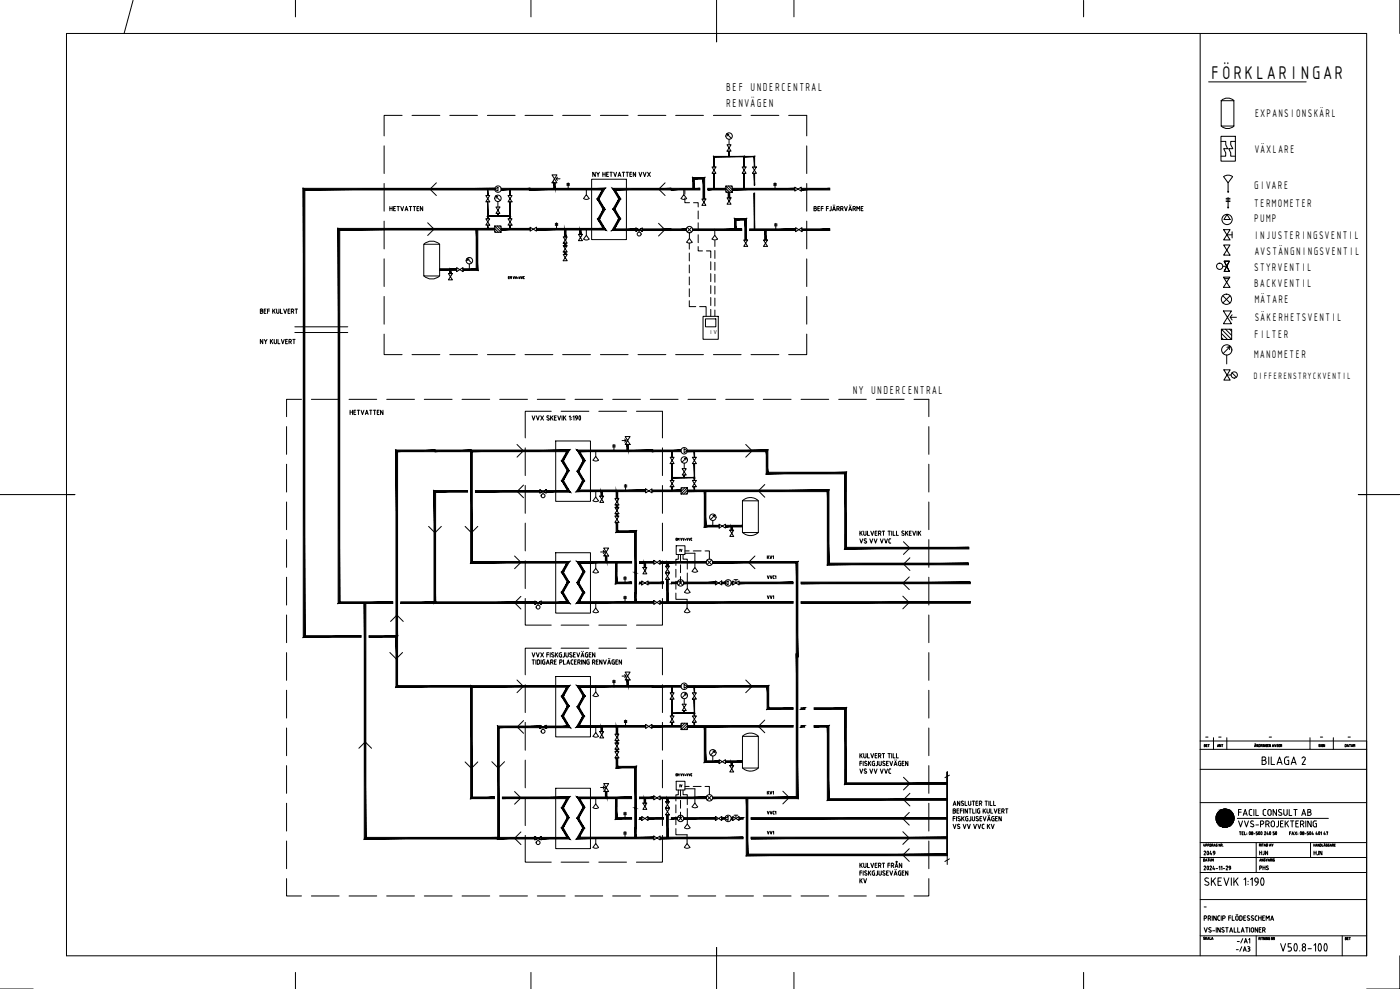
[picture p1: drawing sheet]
<svg xmlns="http://www.w3.org/2000/svg" width="841mm" height="594mm" viewBox="0 0 841 594" stroke-linecap="round" stroke-linejoin="round" font-family="sans-serif">
<defs><g id="words">
<text font-size="11.9" x="727" y="48">FÖRKLARINGAR</text>
<text font-size="8.4" x="757" y="460">BILAGA 2</text>
<g font-size="7.4">
<text x="436" y="54">BEF UNDERCENTRAL</text>
<text x="436" y="65">RENVÄGEN</text>
<text x="512" y="236">NY UNDERCENTRAL</text>
</g>
<g font-size="7.1">
<text x="753" y="70">EXPANSIONSKÄRL</text>
<text x="753" y="92">VÄXLARE</text>
<text x="753" y="113">GIVARE</text>
<text x="753" y="124">TERMOMETER</text>
<text x="753" y="134">PUMP</text>
<text x="753" y="144">INJUSTERINGSVENTIL</text>
<text x="753" y="153">AVSTÄNGNINGSVENTIL</text>
<text x="753" y="163">STYRVENTIL</text>
<text x="753" y="172">BACKVENTIL</text>
<text x="753" y="182">MÄTARE</text>
<text x="753" y="193">SÄKERHETSVENTIL</text>
<text x="753" y="203">FILTER</text>
<text x="753" y="215">MANOMETER</text>
</g>
<text font-size="6.2" x="742" y="573">-/A3</text>
<text font-size="6" x="753" y="227">DIFFERENSTRYCKVENTIL</text>
<text font-size="5.7" x="742" y="568">-/A1</text>
<g font-size="5.3">
<text x="756" y="515">HJN</text>
<text x="788" y="515">HJN</text>
</g>
<g font-size="4.4">
<text x="722" y="450">BET</text>
<text x="730" y="450">ANT</text>
<text x="807" y="450">DATUM</text>
<text x="722" y="519">DATUM</text>
<text x="807" y="566">BET</text>
</g>
<text font-size="3.7" x="426" y="201">IV</text>
<g font-size="2.6">
<text x="723" y="444">-</text>
<text x="731" y="444">-</text>
<text x="761" y="444">-</text>
<text x="792" y="444">-</text>
<text x="809" y="444">-</text>
<text x="722" y="546">-</text>
</g>
</g></defs>
<g fill="#000" stroke="#000" stroke-width=".6">
<path d="M735 497h2zM735 486h1z"/>
<path d="M438 91v3zM438 91v3z"/>
<path d="M447 94h6zM447 94h6zM453 94v6zM453 94v6z"/>
<path d="M293 114v3zM293 114v3z"/>
<path d="M301 113v1l18-1zM301 114l18-1v1z"/>
<path d="M306 114l1 3zM306 114l1 3z"/>
<path d="M333 110v4h1zM333 110h1v4z"/>
<path d="M416 107v6h1zM416 107l1 1v5zM416 107l1 1 6-1zM417 108l6-1-1 1zM423 107l-1 1 1 12zM422 108l1 12h-1z"/>
<path d="M403 114h17v-1zM403 113h17l-17 1z"/>
<path d="M429 104v10zM429 104v10z"/>
<path d="M429 94v6zM429 94v6zM429 94h18zM429 94h18zM447 94v6zM447 94v6z"/>
<path d="M425 114h11v-1zM425 113h11l-11 1z"/>
<path d="M437 116l1 3v-3zM437 116l1 3h-1z"/>
<path d="M447 104v10zM447 104v10z"/>
<path d="M453 104v7zM453 104v7z"/>
<path d="M453 116v22zM453 116v22z"/>
<path d="M440 114h37v-1zM440 113h37l-37 1z"/>
<path d="M481 113v1l17-1zM481 114l17-1v1z"/>
<path d="M293 130v1zM293 130v1z"/>
<path d="M293 135v3zM293 135v3z"/>
<path d="M299 128v2zM299 128v2z"/>
<path d="M301 137v1l17-1zM301 138l17-1v1z"/>
<path d="M306 130l1 1zM306 130l1 1z"/>
<path d="M306 121l1 9zM306 121l1 9zM293 130h14zM293 130h13zM293 121v9zM293 121v9z"/>
<path d="M306 135l1 3zM306 135l1 3z"/>
<path d="M322 137v1l40-1zM322 138l40-1 2 1zM359 132l3 5 2 1zM359 132h1l4 6zM362 126l-3 6h1zM362 126h1l-3 6zM359 119l3 7h1zM359 119h1l3 7zM362 114l-3 5h1zM362 114l1-1-3 6zM318 114h44l1-1zM318 113h45l-45 1z"/>
<path d="M348 138l1 3v-3zM348 138l1 3h-1z"/>
<path d="M368 138h14zM368 138h1h13zM372 131l-4 7h1zM372 131h1l-4 7zM368 126l4 5h1zM368 126h1l4 5zM372 120l-4 6h1zM372 120h1l-4 6zM368 113l4 7h1zM368 113l2 1 3 6zM368 113l2 1 33-1zM370 114l33-1v1z"/>
<path d="M386 138h17zM386 138h17z"/>
<path d="M403 138h9zM403 138h9h-9z"/>
<path d="M416 138h30zM416 138h30z"/>
<path d="M441 131v7h1zM441 131l1 1v6zM441 131l1 1 6-1zM442 132l6-1-1 1zM448 131l-1 1 1 12zM447 132l1 12h-1z"/>
<path d="M450 138h28zM450 138h28z"/>
<path d="M459 138l1 6v-6zM459 138l1 6h-1z"/>
<path d="M482 138h16zM482 138h16z"/>
<path d="M339 138v4h1zM339 138h1v4z"/>
<path d="M339 146v2h1zM339 146h1v2z"/>
<path d="M339 151v2h1zM339 151h1v2z"/>
<path d="M264 161v1l10-1zM264 162l10-1v1z"/>
<path d="M270 162l1 2v-2zM270 162l1 2h-1z"/>
<path d="M278 161v1l8-1zM278 162l8-1 1 1zM286 138v23l1 1zM286 138h1v24z"/>
<path d="M239 271h22v-1zM238 270h23l-22 1zM238 270l1 112v-111zM238 270l1 112h-1z"/>
<path d="M261 271h22v-1zM261 270h22l-22 1z"/>
<path d="M377 267v4h1zM377 267h1v4z"/>
<path d="M404 271v4zM404 271v4z"/>
<path d="M404 278v9zM404 278v9zM404 287h13zM404 287h13zM417 278v9zM417 278v9z"/>
<path d="M392 271h17v-1zM392 270h17l-17 1z"/>
<path d="M413 270v1l48-1zM413 271l48-1-1 1zM461 270l-1 1 1 13zM460 271l1 13-1 1zM461 284l-1 1 48-1zM460 285l48-1-1 1zM508 284l-1 1 1 44zM507 285l1 44-1 1zM508 329l-1 1 75-1zM507 330l75-1v1z"/>
<path d="M417 271v4zM417 271v4z"/>
<path d="M262 296h19v-1zM261 295h20l-19 1zM261 295l1 67v-66zM261 295l1 67h-1zM262 362h-1h60zM261 362h60z"/>
<path d="M286 296h38v-1zM286 295h38l-38 1z"/>
<path d="M361 295l1 3v-3zM361 295l1 3h-1z"/>
<path d="M370 295v5h1zM370 295h1v5z"/>
<path d="M346 295h42v-1zM346 295l2-1h40zM350 289l-4 6 2-1zM350 289h1l-3 5zM347 283l3 6h1zM347 283h1l3 6zM350 277l-3 6h1zM350 277h1l-3 6zM347 270l3 7h1zM347 270l1 1 3 6zM347 270l1 1 44-1zM348 271l44-1v1z"/>
<path d="M404 287v2zM404 287v2z"/>
<path d="M404 292v3zM404 292v3z"/>
<path d="M392 295h17v-1zM392 294h17l-17 1z"/>
<path d="M411 285v2zM411 285v2z"/>
<path d="M413 294v1l85-1zM413 295l85-1-1 1zM498 294l-1 1 1 43zM497 295l1 43-1 1zM498 338l-1 1 85-1zM497 339l85-1v1z"/>
<path d="M417 287v2zM417 287v2z"/>
<path d="M417 292v3zM417 292v3z"/>
<path d="M370 303v2h1zM370 303h1v2z"/>
<path d="M370 309v1h1zM370 309h1v1z"/>
<path d="M423 317h9v-1zM423 317l1-1h8zM423 295v22l1-1zM423 295h1v21z"/>
<path d="M439 316l1 2v-2zM439 316l1 2h-1z"/>
<path d="M436 317h10v-1zM436 316h10l-10 1z"/>
<path d="M364 334v4h1zM364 334h1v4z"/>
<path d="M384 337v1l9-1zM384 338l9-1v1z"/>
<path d="M387 338l1 3v-3zM387 338l1 3h-1z"/>
<path d="M397 337v1l27-1zM397 338l27-1v1z"/>
<path d="M347 337l4 7zM347 337l1 1 3 6zM347 337l1 1 31-1zM348 338l31-1v1z"/>
<path d="M350 343l-2 7 3-6zM350 343l-2 7h-1zM347 350l4 6-3-6zM347 350l4 6h-1zM350 356l-2 5 3-5zM350 356l-2 5-2 1zM346 362l47-1h-45zM346 362l47-1v1z"/>
<path d="M370 351h9v-1zM370 351l1-1h8zM370 338v13l1-1zM370 338h1v12z"/>
<path d="M381 344h1zM381 344h1z"/>
<path d="M384 351h2v-1zM384 350h2l-2 1z"/>
<path d="M389 351h10v-1zM389 350h10l-10 1z"/>
<path d="M400 338v2h1zM400 338h1v2z"/>
<path d="M403 351h4v-1zM403 350h4l-4 1z"/>
<path d="M411 350v1l19-1zM411 351l19-1v1z"/>
<path d="M434 351h1v-1zM434 350h1l-1 1z"/>
<path d="M440 350l-1 1h1zM439 350h1l-1 1z"/>
<path d="M444 351h32v-1zM444 350h32l-32 1z"/>
<path d="M481 351h102v-1zM481 350h102l-102 1z"/>
<path d="M203 362h33zM203 362h1h32zM203 137v225h1zM203 137l1 1v224zM203 137l1 1 93-1zM204 138l93-1v1z"/>
<path d="M241 362h20zM241 362h20h-20z"/>
<path d="M325 362h16zM325 362h16h1zM337 356l4 6h1zM337 356h1l4 6zM341 350l-4 6h1zM341 350h1l-4 6zM337 344l4 6h1zM337 344h1l4 6zM340 338l-3 6h1zM340 338l2-1-4 7zM283 338h57l2-1zM283 338l1-1h58zM283 270v68l1-1zM283 270l1 1v66zM283 270l1 1 58-1zM284 271l58-1-2 1zM340 271l-2 6 4-7zM340 271l-2 6h-1zM337 277l5 6-4-6zM337 277l5 6h-1zM341 283l-3 6 4-6zM341 283l-3 6h-1zM337 289l6 7-5-7zM337 289l6 7-2-1zM328 296h15l-2-1zM328 295h13l-13 1z"/>
<path d="M381 356v6h1zM381 356h1v6zM381 320v36h1zM381 320l1-1v37zM370 320h11l1-1zM370 320l1-1h11zM370 314v6l1-1zM370 314h1v5z"/>
<path d="M397 361v1l79-1zM397 362l79-1v1z"/>
<path d="M400 348v14h1zM400 348h1v14z"/>
<path d="M481 361v1l102-1zM481 362l102-1v1z"/>
<path d="M182 383h35v-1zM182 383l1-1h34zM182 113v270l1-1zM182 113l1 1v268zM182 113l1 1 114-1zM183 114l114-1v1z"/>
<path d="M478 338v57h1zM478 338l1-1v58zM428 338h50l1-1zM428 337h51l-51 1z"/>
<path d="M238 413h45v-1zM238 413l1-1h44zM238 383v30l1-1zM238 383l1-1v30zM222 383h16l1-1zM222 382h17l-17 1z"/>
<path d="M377 408v4h1zM377 408h1v4z"/>
<path d="M404 412v4zM404 412v4z"/>
<path d="M404 420v8zM404 420v9zM404 428h13zM404 429h13zM417 420v9zM417 420v9z"/>
<path d="M392 413h17v-1zM392 412h17l-17 1z"/>
<path d="M413 412v1l49-1zM413 413l49-1-1 1zM462 412l-1 1 1 12zM461 413l1 12-1 1zM462 425l-1 1 15-1zM461 426l15-1v1z"/>
<path d="M417 412v4zM417 412v4z"/>
<path d="M361 436l1 3v-3zM361 436l1 3h-1z"/>
<path d="M346 437h42v-1zM346 437l2-1h40zM350 430l-4 7 2-1zM350 430h1l-3 6zM347 425l3 5h1zM347 425h1l3 5zM350 418l-3 7h1zM350 418h1l-3 7zM347 412l3 6h1zM347 412l1 1 3 5zM347 412l1 1 44-1zM348 413l44-1v1z"/>
<path d="M404 428v2zM404 428v2z"/>
<path d="M404 434v2zM404 434v2z"/>
<path d="M392 437h17v-1zM392 436h17l-17 1z"/>
<path d="M411 427v1zM411 427v1z"/>
<path d="M417 428v2zM417 428v2z"/>
<path d="M417 434v2zM417 434v2z"/>
<path d="M413 437h63v-1zM413 436h63l-63 1z"/>
<path d="M481 425v1l3-1zM481 426l3-1v1z"/>
<path d="M481 437h2v-1zM481 436h2l-2 1z"/>
<path d="M489 425v1l19-1zM489 426l19-1-1 1zM508 425l-1 1 1 44zM507 426l1 44-1 1zM508 470l-1 1 62-1zM507 471l62-1v1z"/>
<path d="M370 436v5h1zM370 436h1v5z"/>
<path d="M370 445v1h1zM370 445h1v1z"/>
<path d="M370 450v1h1zM370 450h1v1z"/>
<path d="M423 458h9v-1zM423 458l1-1h8zM423 436v22l1-1zM423 436h1v21z"/>
<path d="M439 457l1 3v-3zM439 457l1 3h-1z"/>
<path d="M436 458h10v-1zM436 457h10l-10 1z"/>
<path d="M283 480h14v-1zM283 480l1-1h13zM283 412v68l1-1zM283 412l1 1v66zM283 412l1 1 58-1zM284 413l58-1-2 1zM340 413l-2 5 4-6zM340 413l-2 5h-1zM337 418l5 6-4-6zM337 418l5 6h-1zM341 424l-3 6 4-6zM341 424l-3 6h-1zM337 430l6 7-5-7zM337 430l6 7-2-1zM328 437h15l-2-1zM328 436h13l-13 1z"/>
<path d="M364 475v4h1zM364 475h1v4z"/>
<path d="M384 479v1l9-1zM384 480l9-1v1z"/>
<path d="M387 479l1 3v-3zM387 479l1 3h-1z"/>
<path d="M397 479v1l27-1zM397 480l27-1v1z"/>
<path d="M428 479v1l50-1zM428 480l50-1 1 1zM478 393v86l1 1zM478 393h1v87z"/>
<path d="M448 479l1 34v-34zM448 479l1 34-1 1zM449 513l-1 1 121-1zM448 514l121-1v1z"/>
<path d="M347 479l4 6zM347 479l1 1 3 5zM347 479l1 1 31-1zM348 480l31-1v1z"/>
<path d="M350 485l-2 6 3-6zM350 485l-2 6h-1zM347 491l4 6-3-6zM347 491l4 6h-1zM350 497l-2 6 3-6zM350 497l-2 6-2 1zM346 504l47-1h-45zM346 504l47-1v1z"/>
<path d="M370 492h9v-1zM370 492l1-1h8zM370 479v13l1-1zM370 479h1v12z"/>
<path d="M381 485l1 1zM381 485l1 1z"/>
<path d="M384 492h2v-1zM384 491h2l-2 1z"/>
<path d="M389 492h10v-1zM389 491h10l-10 1z"/>
<path d="M400 479v2h1zM400 479h1v2z"/>
<path d="M403 492h4v-1zM403 491h4l-4 1z"/>
<path d="M411 491v1l19-1zM411 492l19-1v1z"/>
<path d="M434 492h1v-1zM434 491h1l-1 1z"/>
<path d="M440 491l-1 1h1zM439 491h1l-1 1z"/>
<path d="M444 492h2v-1zM444 491h2l-2 1z"/>
<path d="M451 492h118v-1zM451 491h118l-118 1z"/>
<path d="M497 481h72v-1zM497 481l1-1h71zM497 437v44l1-1zM497 437l1-1v44zM489 437h8l1-1zM489 436h9l-9 1z"/>
<path d="M735 497h1zM735 497h1z"/>
<path d="M735 486h2zM735 486h2z"/>
<path d="M735 486h3zM734 486h4z"/>
<path d="M734 486l4 1zM734 487h4z"/>
<path d="M734 497h4zM734 497h3z"/>
<path d="M734 487h5zM733 487h6z"/>
<path d="M734 496h4zM734 496l4 1z"/>
<path d="M733 487h6zM733 487h6z"/>
<path d="M733 496h6zM733 496h5z"/>
<path d="M733 487h6zM732 487h7z"/>
<path d="M733 496h6zM733 496h6z"/>
<path d="M732 487l8 1zM732 488h8z"/>
<path d="M732 496h7zM732 496h7z"/>
<path d="M732 488h8zM732 488h8h-8z"/>
<path d="M732 495h8zM732 495l7 1z"/>
<path d="M732 488l8 1v-1zM732 488l8 1h-9z"/>
<path d="M732 495h8zM732 495h8z"/>
<path d="M731 489h10h-1zM731 489h10h-10z"/>
<path d="M731 494h9zM731 494l9 1z"/>
<path d="M731 489h10zM731 489h10h-10z"/>
<path d="M731 494h9h1zM731 494h9h-9z"/>
<path d="M731 489l10 1v-1zM731 489l10 1h-10z"/>
<path d="M731 493l10 1v-1zM731 493l10 1h-10z"/>
<path d="M731 490h10zM731 490h10h-10z"/>
<path d="M731 493h10zM731 493h10h-10z"/>
<path d="M731 490l10 1v-1zM731 490l10 1h-10z"/>
<path d="M731 493h10zM731 493h10h-10z"/>
<path d="M731 491h10zM731 491h10h-10z"/>
<path d="M731 492l10 1v-1zM731 492l10 1h-10z"/>
<path d="M731 491l10 1v-1zM731 491l10 1h-10z"/>
<path d="M219 504h80v-1zM219 504l1-1h79zM219 362v142l1-1zM219 362h1v141z"/>
<path d="M299 504h22v-1zM299 504l1-1h21zM299 436v68l1-1zM299 436l1 1v66zM299 436l1 1 24-1zM300 437l24-1v1z"/>
<path d="M325 503v1l16-1zM325 504l16-1 1 1zM337 497l4 6 1 1zM337 497h1l4 7zM341 491l-4 6h1zM341 491h1l-4 6zM337 485l4 6h1zM337 485h1l4 6zM340 480l-3 5h1zM340 480l2-1-4 6zM302 480h38l2-1zM302 479h40l-40 1z"/>
<path d="M381 497v6h1zM381 497h1v6zM381 461v36h1zM381 461l1-1v37zM370 461h11l1-1zM370 461l1-1h11zM370 455v6l1-1zM370 455h1v5z"/>
<path d="M397 503v1l49-1zM397 504l49-1v1z"/>
<path d="M400 489v14h1zM400 489h1v14z"/>
<path d="M451 503v1l118-1zM451 504l118-1v1z"/>
</g>
<g fill="none" stroke="#000" stroke-width=".6">
<path d="M80 0l-5 20M177 0v10M319 0v10M430 0v25v-5M477 0v10M651 0v10M841 0v20M40 20h781v554h-781zM721 20v425h100M726 49h59M242 69h-11v13M248 69h16"/>
<path d="M270 69h17M293 69h16M315 69h17M338 69h17M361 69h16M383 69h17M406 69h17M429 69h16M451 69h17M474 69h11v13M734 60h7v16h-7zM734 60a6 6 0 0 1 7 0"/>
<path d="M734 76a6 6 0 0 0 7 0M231 88v16M437 80v2M437 87l2 4h-2l2-4zM438 81l-1-1 2 3M438 84v3M485 88v16M733 82h9v15h-9zM733 85h3v2l1 2h-2l1 3v2h-3M742 85h-3v2l2 2h-3l1 3v2h3M231 110v17M262 110l-4 4 4 3"/>
<path d="M292 117h2l-2 4h2zM297 114l2-2v3zM298 118v1M299 118h-1l2 2M305 117h3l-3 4h3zM332 105h3l-3 5h3zM334 107l1 1M335 106l-1 1h2M341 111h1M341 110h1M341 110v3M352 114v3"/>
<path d="M354 119l-2 1-1-1 1-2 2 2M355 108h21v36h-21zM358 103v3l-2-3v3M358 103l1 2 1-2M359 105v1M362 103v3M362 105h2M364 103v3M364 105h1M366 103h-2v3h2M366 103h2M367 103v3"/>
<path d="M369 103l1 3v-3M371 106l1-3 1 3M372 105h1M374 103h1M375 103v3M376 103h2M377 103v3M378 105h1M380 103h-2v3h2M382 103v3l-2-3v3M384 103l1 3 1-3M386 103l1 3 1-3"/>
<path d="M389 103l2 3M391 103l-2 3M400 110l-4 4 4 3M411 117l1 2-1 1-2-1zM411 114v3M411 119v3h3M422 120h2l-2 3h2zM428 100h2l-2 4h2zM436 112l4 4v-4h-4v4h4M436 115l1 1M436 113l2 3M437 119h2l-2 4h2z"/>
<path d="M438 112l2 2M439 112h1M446 100h2l-2 4h2zM452 100h2l-2 4h2zM465 111h1M465 110h1M466 110v3M477 112v3l4-3v3zM485 110v17M735 106a4 4 0 0 1 5 0l-2 4zM737 119h2M738 110v5"/>
<path d="M738 119v5M231 133v17M234 125h2M234 124v3M236 124v3M236 125h1M238 124h-2v3h2M238 124h2M239 124v3M241 124l1 3v-3M243 127l1-3 1 3M244 126h1"/>
<path d="M246 124h1M247 124v3M248 124h2M249 124v3M251 125h.1M252 124h-1v3h1M254 124v3l-2-3v3M257 134l4 4-4 3M292 131h2l-2 4h2zM297 136l4 4v-4h-4v4h4M297 139l1 1M297 137l2 3"/>
<path d="M298 124h2l-2 4h2zM299 136l2 2M299 121v3M300 136h1M305 131h3l-3 4h3zM318 136l4 3v-3l-4 3zM334 135h1M334 134h1M334 134v3M352 138v3M382 137v2l4-2v2l-4-2v2l4-2v2zM384 138v1"/>
<path d="M396 134l3 4-3 4M413 137l2 2M415 137l-2 2M417 122h2v2M419 127v4M419 134v5M429 138v3M465 135h2M465 136h2M466 134v4M478 137v2l4-2v2zM485 133v17"/>
<path d="M489 124h1v1a.7 .7 0 0 1 0 1 .7 .7 0 0 1 0 1h-1zM489 125h1M491 125h1M492 124h-1v3h1M493 125h1M494 124h-1v3M496 125h2M498 124h-2v3M499 124v2l-1 1M500 127l1-3 1 3M500 126h2M501 123h.1"/>
<path d="M503 125a.7 .7 0 0 0 1 0 .7 .7 0 0 0-1-1v3M504 125v2M505 125h1a.7 .7 0 0 0 0-1h-1v3M506 125v2M507 124l1 3 1-3M510 127l1-3 1 3M510 126h1M510 123h.1M511 123h.1M512 125h1a.7 .7 0 0 0 1 0 .7 .7 0 0 0-1-1h-1v3M513 125l1 2M515 127v-3l1 1v-1v3"/>
<path d="M517 125h1M518 124h-1v3h1M735 138l4 6h-4l4-6zM737 120h2M737 121h2M737 129l2 3h-4zM740 139v4M231 155v17M255 147h9v19h-9zM264 147a7 7 0 0 0-9 0M281 155v2M282 156l-1-1 2 3"/>
<path d="M282 159v3M338 142l3 4h-3l3-4zM338 148h3l-3 3h3zM338 153l3 4h-3l3-4zM339 148h1M347 141h3l-3 4h3zM354 144h-2h-1l1-3 2 3M412 146l2-3 2 3M414 146v4M414 152v5M414 159v5M414 140v3"/>
<path d="M416 145l-2 1-1-1M419 148v3h3M419 141v5M424 151h3v4M427 157v5M429 141l2 3h-1h-2zM429 144v4M429 150v5M429 158v4M447 144h2l-2 4h2zM459 144h2l-2 4h2zM485 155v17"/>
<path d="M735 160h2M735 147h4l-4 6h4zM735 157l4 6h-4l4-6h-4l4 6h-4l4-6zM737 141h3M231 178v17M264 166a7 7 0 0 1-9 0M269 164h3l-3 4h3zM274 161v2l4-2v2zM305 167h1M306 166h-1v1h1M306 167v-1l1 1v-1v1M308 166l1 1v-1"/>
<path d="M309 166l1 1v-1M311 167h.1M312 166v1l1-1M313 166v1l1-1M314 167h1M315 166h.1M315 166l-1 1M414 166v5M414 173v5M427 164v5M427 172v4M427 179v4"/>
<path d="M429 165v5M429 172v5M429 179v5M485 178v17M735 178l4 4M735 166l4 7h-4l4-7zM736 167h2M739 178l-4 4M156 186h2l-1 1a.7 .7 0 0 1 1 1 .7 .7 0 0 1-1 0h-1zM156 187h1M159 187h1M160 186h-1v2h1"/>
<path d="M161 187h1M162 186h-1v2M164 186v2M164 187l1 1M165 186l-1 1M166 186v2a.7 .7 0 0 0 1 0 .7 .7 0 0 0 1 0v-2M168 186v2h2M170 186l1 2 1-2M173 187h1M174 186h-1v2h1M175 187h1M176 187a.7 .7 0 0 0 0-1h-1v2"/>
<path d="M176 187v1M177 196h32M177 200h32M177 186h2M178 186v2M414 181v3h4M420 184h4v6M422 190h9v14h-9zM424 192h6v4h-6zM427 186v4M429 186v4M734 198l6 6h-6v-6h6v6"/>
<path d="M735 187h5l-5 7h5zM736 198l4 3M739 198l1 1M740 189l-1 2M743 191h-4l1 1M158 204v2l-2-2v2M159 204l1 1v-1M160 205v1M162 204v2M163 205l1 1M164 204l-2 1M165 204v2a.7 .7 0 0 0 1 0v-2"/>
<path d="M167 204v2h1M169 204l1 2 1-2M172 205h.1M173 204h-1v2h1M174 205h.1M174 205a.7 .7 0 0 0 1 0 .7 .7 0 0 0-1-1v2M174 205l1 1M176 204h1M177 204v2M231 201v12h11M248 213h16M270 213h17"/>
<path d="M293 213h16M315 213h17M338 213h17M361 213h16M383 213h17M406 213h17M429 213h16M451 213h17M485 201v12h-11M734 203l1 1M734 200l3 4M737 213v6"/>
<path d="M737 209l2-1-4 4M739 208v2M181 240h-9v10M187 240h17M210 240h16M232 240h17M255 240h17M278 240h16M300 240h17M323 240h16M345 240h17M368 240h17"/>
<path d="M391 240h16M413 240h17M436 240h17M459 240h16M481 240h17M504 240h16M526 240h17M549 240h9v10M735 222l4 6h-4l4-6zM737 225h3M740 224l3 3M172 256v17"/>
<path d="M210 246v3M210 248h2M212 246v3M213 248h.1M214 246h-1v3h1M215 246h1M215 246v3M217 246l1 3 1-3M219 249l1-3 1 3M220 248h1M222 246h1M223 246v3"/>
<path d="M224 246h2M225 246v3M227 248h.1M228 246h-1v3h1M230 246v3l-1-3v3M320 250v2l1-2M322 250l1 2 1-2M325 250l2 2M327 250l-2 2M329 250h-1l2 1a.6 .6 0 0 1 0 1 .6 .6 0 0 1-1 0M329 250h1M331 250v2"/>
<path d="M331 247h-15v16M331 251l1 1M332 250l-1 1M333 251h1M334 250h-1v2h1M335 250l1 2 1-2M337 247h17M338 250v2M339 250v2M339 251l1 1M340 250l-1 1M342 250h1v2"/>
<path d="M343 251h.1M343 252h.1M344 250h1v2M347 251l-1 1M347 250a.6 .6 0 0 0-1 0 .6 .6 0 0 0 0 1h1v-1M348 250h1M348 250v1v1l1-1v-1M360 247h16M382 247h16v16M558 256v17M172 279v17M311 267l3 4-3 4"/>
<path d="M316 269v17M334 265h21v36h-21zM358 274l2 2-1 1-3-1zM358 271v3M368 268h2M368 267h2M368 269h2M369 267v4M375 264l1 1h-2M376 262l3 5h-3l3-5zM376 265l-1 1M398 269v17"/>
<path d="M403 275l2 3h-2l2-3zM411 270l2 1-2 1zM411 278v4M411 275h1l-2 3M412 275v1M416 275l2 3h-2l2-3zM448 267l4 4-4 4M558 279v17M0 297h45h-5M315 291l-4 4 4 4M316 292v16M324 294v2l4-2v2l-4-2v2l4-2v2z"/>
<path d="M326 295v2M358 299l2 2h-1h-3zM358 295v4M360 298l3 4h-3l3-4zM369 300h3l-3 3h3zM375 292h2M375 291h2M375 293h2M376 291v4M388 294l4 2v-2l-4 2zM398 292v16M403 289l2 3h-2l2-3z"/>
<path d="M410 282l2 3h-2l2-3zM410 293l-1 1M411 293l-2 2M413 293l-4 4v-4h4v4h-4M413 296l-1 1M413 294l-2 3M416 289l2 3h-2l2-3zM459 291l-3 4 3 4M821 297h-5h25M172 302v16M257 316l4 4 4-4M279 316l4 4 4-4"/>
<path d="M316 314v17M369 305l3 4h-3l3-4zM369 310h3l-3 4h3zM370 305h1M398 314v17M428 313v3M428 310l2-1-3 3M430 309l-1 2M432 315v2l4-2v2zM438 318l3 4h-3l3-4zM446 301h10v19h-10zM446 320a7 7 0 0 0 10 0"/>
<path d="M446 301a7 7 0 0 1 10 0M517 319v3M518 319l-1 2M519 319v2M520 319v2M521 319v3h1M523 319l1 3 1-3M527 319h-1v3h1M530 319h1M531 319v3M533 319h2M534 319v3"/>
<path d="M536 319v3M537 319v3h1M539 319v3h1M543 319a.7 .7 0 0 0-1 0 .7 .7 0 0 0 0 1l1 1M544 319v3M545 319l-1 2M547 319h-1v3h1M548 319l1 3 1-3M551 319v3M552 319v3M553 319l-1 2M558 302v16"/>
<path d="M172 324v17M309 334l4 4-4 4M316 337v17M334 332h21v36h-21zM358 338v3M362 331l1 1h-2M363 329l3 5h-3l3-5zM363 332l-1 1M393 337l4 2v-2l-4 2zM398 337v17M406 324h.1M406 328h5v5h-5z"/>
<path d="M407 323h-1v2h1M407 325v-2v1l1-1v2M407 333v3h-1v4M408 330v1M409 330v1l1-1M409 333v4M409 339v5M409 323v2l1-2M410 323l1 2v-2M410 333v3h3v6M411 332h6v9M411 324h1"/>
<path d="M411 331h3M412 324h.1M412 323l1 2v-2M414 323v2l1-2M415 323h1M415 323v1l1 1M416 331h5M424 331h2v5M425 336l2 3M427 336l-2 3M454 334l-4 4 4 4M461 334v2"/>
<path d="M461 334l1 2M462 334l-1 1M463 334v2l1-2M464 334h1v2M517 324v2l1-2M517 320l1 2M519 321a.7 .7 0 0 0 1 1 .7 .7 0 0 0 0-1M520 325a.7 .7 0 0 1 0 1 .7 .7 0 0 1-1 0M520 324a.7 .7 0 0 0-1 0 .7 .7 0 0 0 0 1h1M523 324v2l1-2M525 324l1 2 1-2M526 320h1"/>
<path d="M528 320a.7 .7 0 0 0 1 0 .7 .7 0 0 0-1-1v3M529 320v2M529 324l1 2 1-2M531 324l1 2 1-2M534 324v2h1M535 324h-1M543 325l4 4-4 4M543 320a1 1 0 0 1 0 2 .7 .7 0 0 1-1-1M545 320v2M546 320h1M547 335l-4 4 4 4M552 320l1 2"/>
<path d="M558 324v17M172 347v16M313 358l-4 4 4 4M316 360v16h15M358 341l2 3h-1h-3zM375 347h1M375 348h1M375 359h1M375 358h1M375 360h1M375 346v4M375 358v4"/>
<path d="M386 349v2l3-2v2zM386 341l3 4h-3l3-4zM398 360v16h-16M400 344h2l-2 4h2zM400 340l2 4h-2l2-4zM400 341h2M406 356v4h7v5M406 342v5M406 349v5M407 349l3 3M409 346v4M410 349l-3 3"/>
<path d="M413 353l2 3h-2h-2zM413 344v9M417 341l2 2-1 1-2-1zM430 349v2l4-2v2zM430 349v2M435 350l2-1v2zM440 349v2l4-2v2zM441 348h2M442 348v2M461 358l1 2v-2M461 346l1 2v-2M463 358v2l1-2"/>
<path d="M463 346v2l1-2M464 358h1v2M464 346v1M464 347l1 1M465 346h-1M466 346v2M542 358l4 4-4 4M546 347l-4 3 4 4M558 347v16M172 369v17M235 373l3-4 4 4M321 361v2l4-2v2l-4-2v2l4-2v2z"/>
<path d="M323 362v2M337 376h17M358 365l2 3h-1h-3zM358 362v3M360 376h16M393 361l4 2v-2l-4 2zM411 368h2h1l-1-3-2 3M558 369v17M172 392v17M234 392l4 4 4-4M320 392v3l1-3M320 396h1"/>
<path d="M320 396v3M322 396v3M322 392l1 3 1-3M323 396l1 1v2h-1zM325 392l2 3M325 396v3M326 397v2h1v-1M327 392l-2 3M327 396h-1v1M328 399l1-3 1 3M328 393h2M328 398h2"/>
<path d="M330 392h-2v3M331 392v3M331 398h.1M331 389h-15v16M331 396v3M332 396a.7 .7 0 0 1 0 1 .7 .7 0 0 1 0 1v1M333 394a.7 .7 0 0 1 0 1 1.1 1.1 0 0 1-2-1M333 392a.7 .7 0 0 0-1 0 .7 .7 0 0 0 0 1v1M333 398h1M334 392v3M334 396h-1v3h1M334 393l1 2"/>
<path d="M335 392l-1 2M336 398h1a.7 .7 0 0 0 1-1 .7 .7 0 0 0-1-1h-1v3M337 392h.1M337 392l-1 1v1l1 1M337 393v2M337 389h17M339 396v3h1M339 392v2M339 394l-1 1M340 392v2a.7 .7 0 0 0 1 1 .7 .7 0 0 0 0-1v-2M340 399l1-3 1 3M341 398h1"/>
<path d="M343 398l1 1M344 392a1 1 0 0 0-2 0 .7 .7 0 0 0 1 1l1 1a.7 .7 0 0 1-1 1 .7 .7 0 0 1-1-1M344 396l-1 1v1M344 393h1M345 398h1M346 392h-2v3h2M346 396h-1v3h1M347 392v3l1-3M347 398h1a.7 .7 0 0 0 1-1 .7 .7 0 0 0-1-1h-1v3M348 398v1M349 395l1-3 1 3M349 394h2"/>
<path d="M349 396v3M350 391h.1M352 396v3l-2-3v3M352 397l1 2h1v-1M353 392l-1 1v2h1v-2M354 396h-1l-1 1M354 393h1M355 392h-1v3h1M356 398h1a.7 .7 0 0 0 0-1 .7 .7 0 0 0 0-1h-1v3M357 398v1M357 392v3l-1-3v3M358 398h1"/>
<path d="M359 396h-1v3h1M360 389h16M362 396v3l-2-3v3M363 396v3l1-3M365 399l1-3 1 3M365 398h2M366 396h.1M368 397v2h1v-1M369 396h-1v1M370 398h1M371 396h-1v3h1M373 396v3l-1-3v3"/>
<path d="M382 389h16v16M558 392v17M172 415v16M311 408l3 4-3 4M316 411v17M334 406h21v37h-21zM356 418l2-2 2 2M356 418h2h2M358 412v4M368 409h2M368 410h2M369 408v4"/>
<path d="M375 405l1 1h-2M376 404l3 4h-3l3-4zM376 406l-1 1M398 411v17M403 416l2 4h-2l2-4zM411 411l2 1-2 1zM411 420v3M411 417l1-1-2 3M412 416v2M416 416l2 4h-2l2-4zM448 408l4 4-4 4M558 415v16"/>
<path d="M172 437v17M315 433l-4 4 4 3M316 434v17M324 436v2l4-2v2l-4-2v2l4-2v2zM326 437v1M358 437v3M360 439l3 4h-3l3-4zM375 433h2M375 434h2M376 432v4M388 435l4 3v-3l-4 3zM398 434v17"/>
<path d="M403 430l2 4h-2l2-4zM410 423l2 4h-2l2-4zM410 434l-1 1M411 434l-2 3M413 434l-4 4v-4h4v4h-4M413 437l-1 1M413 436l-2 2M416 430l2 4h-2l2-4zM459 433l-3 3 3 4M558 437v17M172 460v17M216 449l3-3 4 3"/>
<path d="M279 458l4 3 4-3M295 458l4 3 4-3M316 457v16M356 442l2-2 2 2M356 442l2 1 2-1M369 441h3l-3 4h3zM369 446l3 4h-3l3-4zM369 451h3l-3 4h3zM370 447h1M398 457v16M428 454v3M428 451h2l-3 3"/>
<path d="M430 451l-1 1M432 456v3l4-3v3zM438 460l3 4h-3l3-4zM446 442h10v19h-10zM446 442a7 7 0 0 1 10 0M517 453v2M517 458h1M517 454l1 1M518 457h-1v3M518 453l-1 1M519 457v3M519 453v2a.7 .7 0 0 0 1 0"/>
<path d="M519 460h1M520 453v2M521 457a.7 .7 0 0 0-1 0 .7 .7 0 0 0 0 1l1 1-1 1M521 453v2h1M522 457v3M522 458l1 2M523 453l1 2 1-2M523 457l-1 2M525 457l-1 1v2h1v-2M526 454h1M527 453h-1v2h1M527 457v2"/>
<path d="M527 459l-1 1M528 454a.7 .7 0 0 0 1-1 .7 .7 0 0 0-1 0v2M528 457v2a.7 .7 0 0 0 1 1 .7 .7 0 0 0 0-1v-2M529 454v1M530 453h1M530 460h1M531 453v2M531 457l-1 1 2 1-1 1M531 457h1M533 458h.1M533 453h2M534 457h-1v3h1"/>
<path d="M534 453v2M535 457v3l1-3M536 453v2M537 453v2h1M537 460l1-3 1 3M537 459h2M538 456v1M539 453v2h1M540 458v1M541 458v2l-1-1M541 457l-1 1M542 458h1"/>
<path d="M543 457h-1v3h1M545 457v3l-1-3v3M558 460v17M729 443v7M737 443v7M754 449v-2l1 2M754 448h.1M754 447h.1M756 447v2l-1-2v2M756 447h1v1l-1 1zM757 448h1M758 448v-1h-1v2"/>
<path d="M758 448v1M759 447v2M760 447v2l-1-2v2M761 448v1M761 447l-1 1h1M761 448h1M762 447h-1v2h1M763 447v2v-2v2M764 449l1-2v2M764 448h1M766 447v2l1-2M767 448v1"/>
<path d="M768 447h-1l1 1h-1M768 448h1M769 447h-1v2h1M769 448h1M770 448v-1h-1v2M770 448v1M787 443v7M792 448l1 1M793 447h-1l1 1M793 447v2M794 448v1M795 447l-1 1"/>
<path d="M796 447v2l-1-2v2M801 443v7M821 450h-100v124M309 475l4 4-4 4M316 479v17M334 473h21v37h-21zM358 480v3M362 472l1 1h-2M363 471l3 4h-3l3-4zM363 473l-1 1M393 478l4 2v-2l-4 2zM398 479v17"/>
<path d="M406 465h.1M406 469h5v6h-5zM407 465h-1v1h1M407 466v-1h1v1M407 475v2h-1v4M408 471v2M409 471v2l1-2M409 475v3M409 465v1l1-1M410 465l1 1v-1M410 475v2h3v6M411 466h1"/>
<path d="M411 474h6v8M411 472h3M412 465v1M412 465l1 1v-1M414 465v1l1-1M415 465l1 1M416 465h-1M416 472h5M424 472h2v5M425 478l2 3M427 478l-2 3M446 461a7 7 0 0 0 10 0"/>
<path d="M461 475v2M461 476l1 1M462 475l-1 1M463 475v2l1-2M464 476l1-1v2M470 475l4 4-4 4M517 462v3l1-3M519 464h1M520 462l-1 1h1M520 462h.1M520 463l1 1-1 1M523 462v3l1-3"/>
<path d="M525 462l1 3 1-3M529 462l1 3 1-3M531 462l1 3 1-3M534 464l1 1M535 462h.1M535 462h-1v2M543 467l4 4-4 4M547 477l-4 3 4 4M569 464v55M570 466l-2 1M721 462h100M172 483v16"/>
<path d="M313 500l-4 4 4 3M358 483l2 2-1 1-3-1zM375 489h1M375 488h1M375 500h1M375 488v3M375 500v3M386 490v3l3-3v3zM386 482l3 4h-3l3-4zM400 486h2l-2 3h2zM400 481l2 4h-2l2-4zM400 482h2"/>
<path d="M406 498v3h7v6M406 483v5M406 491v4M407 490l3 3M409 481v4M409 488v4M410 490l-3 3M413 495l2 2-2 1-2-1zM413 486v9M417 482l2 3h-1h-2zM430 490v3l4-3v3zM430 491v1"/>
<path d="M435 492l2-1v2zM440 490v3l4-3v3zM441 490h2M442 490v2M461 499l1 2v-2M461 487l1 2v-2M463 499v2l1-2M463 487v2l1-2M464 500l1-1v2M465 487l-1 1v1h1M466 488v-1v2M542 500l4 3-4 4"/>
<path d="M546 488l-4 4 4 4M558 483v16M573 484v-3l1 3M573 486h1l-1 1a.7 .7 0 0 1 1 1 .7 .7 0 0 1-1 0zM573 495v3l1-3M573 487h.1M573 492h1M573 483h1M574 491h-1v2M575 491v2M575 487h1M575 497l1 1"/>
<path d="M576 493h.1M576 495l-1 1 1 1M576 495h1M576 486h-1v2h1M576 490v1l1 1-1 1M576 491h1M576 497h1l-1 1M577 481v3l-2-3v3M577 487h1M578 491v2M578 486h-1v2M578 491l1 2"/>
<path d="M579 483a.7 .7 0 0 1 0 1 1.1 1.1 0 0 1-2-1M579 495v3l1-3M579 481a.7 .7 0 0 0-1 0 .7 .7 0 0 0 0 1l1 1M579 486v2M579 491l-1 1M580 481v3h1M581 491h.1M581 490l-1 1v2h1M581 492v1M581 486v2l-1-2v2M581 495l1 3 1-3M582 481v2a.7 .7 0 0 0 1 1 .7 .7 0 0 0 0-1v-2"/>
<path d="M582 486h1M583 486v2M583 491v2h-1M584 481h1M584 491v1a.7 .7 0 0 0 1 1 .7 .7 0 0 0 1-1M584 486v2h1M585 481v3M585 495l1 3 1-3M585 491v1M586 482h1M586 486v2M586 493h1"/>
<path d="M587 491h1M587 490l-1 1 2 1-1 1M587 488h1M587 481h-1v3h1M587 495l1 3 1-3M588 486h1M588 486h-1v2M588 487l1 1h-1M588 483h1a.7 .7 0 0 0 1-1 .7 .7 0 0 0-1-1h-1v3M589 492h.1M589 483l1 1M590 491h-1v2h1"/>
<path d="M590 497l1 1M591 491l1 2v-2M591 486v2M591 498h.1M591 495h.1M591 495h-1v2M591 487l1 1M592 481h1M592 486l-1 1M592 481v3M593 488a.7 .7 0 0 0 1 0M593 486v2"/>
<path d="M593 495v3M593 493l1-2 1 2M593 492h2M594 490h.1M594 496l1 2M594 481v3M594 486v2M595 495l-2 2M595 481v3h1M595 486v2h1M596 495v3l1-3M596 491h1"/>
<path d="M596 490v1v2M597 492v1h-1M597 481v3h1M597 486l1 2 1-2M598 492h1M599 491h-1v2h1M600 487h1M601 486h-1v2h1M601 491v2l-1-2v2M602 487h.1M602 486v2M603 486a.7 .7 0 0 1 0 1"/>
<path d="M603 487v1M604 486h1M605 486v2M721 482h100M743 492h55M744 493l1 4 1-4M744 488h2M745 500h1M745 500v1M746 486h-2v4M747 490l1-4 1 4M747 500h-1v1h1"/>
<path d="M747 489h2M748 493l1 4 1-4M748 500v1M750 489l1 1h1M751 500v1M751 500h.1M752 495h1a1 1 0 0 1 0 2 1.1 1.1 0 0 1-2-1M752 486l-1 1-1 2M753 493h-1v2M753 486v4M754 486v4h2M754 496h2"/>
<path d="M755 500v1M756 500v1M756 500h1M757 500v1M757 495h1M758 500v1M758 500h.1M758 495a1 1 0 0 0 1-1 1 1 0 0 0-1-1h-1v4M759 489v1h1M760 500h.1M760 486l-1 1v2M760 495h1"/>
<path d="M761 500v1h1M761 495a1 1 0 0 0 1-1 1 1 0 0 0-1-1h-1v4M762 495v2M762 487h1l1 2a1 1 0 0 1-1 1 1 1 0 0 1-1-1zM763 500v1M763 500h.1M764 494v2M764 494a1 1 0 0 1 1-1 1 1 0 0 1 1 1M764 496a1 1 0 0 0 1 1 1 1 0 0 0 1-1M765 500l1 1h-1M766 494v2M766 500v1"/>
<path d="M766 500h1M767 500v1M767 486v4l-2-4v4M767 497h.1M768 496l-1 1M768 493v3M768 488h2a1 1 0 0 1 0 2 1.1 1.1 0 0 1-2-1M769 495h1M770 486h-1a.8 .8 0 0 0-1 1 .8 .8 0 0 0 0 1M771 493h-2v4h2M771 486v3a1 1 0 0 0 1 1 1 1 0 0 0 1-1v-3M772 493v4"/>
<path d="M773 494l1 3M774 493l-2 2M774 486v4h2M775 493h2M775 500v1M776 493v4M777 486h2M778 500l1 1M778 486v4M778 495h2M779 500l-1 1M780 493h-2v4h2"/>
<path d="M781 495h1M781 500v1M781 500h1M782 500v1M782 490l1-4 1 4M782 495a1 1 0 0 0 1-1 1 1 0 0 0-1-1h-1v4M782 489h2M782 495l1 2M784 493v4M786 486h1a.8 .8 0 0 1 0 1 .8 .8 0 0 1 0 1 1 1 0 0 1 1 1 1 1 0 0 1-1 1h-1zM786 488h1M786 500h-1l1 1h-1"/>
<path d="M787 500h.1M787 500v1M788 493v4l-2-4v4M788 500v1h1M789 496l1 1M789 494v2M790 495h1v2h-1M791 500l-1 1h1M791 493h-2v1M792 500h1M792 500v1M793 500v1"/>
<path d="M796 500l-1 1h1M797 500h1l-1 1M172 505v17M316 502v16h15M321 503v1l4-1v1l-4-1v1l4-1v1zM323 504v1M337 518h17M358 507l2 2h-1h-3zM358 504v3M360 518h16M375 501h1M393 502l4 3v-3l-4 3z"/>
<path d="M398 502v16h-16M411 509l2 1 1-1-1-2-2 2M517 519v2M517 520l1 1M518 519l-1 1M519 519v1a.7 .7 0 0 0 1 1 .7 .7 0 0 0 0-1M520 519v1M521 519v2h1M523 519l1 2 1-2M526 520h1M527 519h-1v2h1M528 520a.7 .7 0 0 0 1-1 .7 .7 0 0 0-1 0v2"/>
<path d="M529 520v1M530 519h1M531 519v2M533 520h2M535 519h-2v2M535 520h1M536 520a.7 .7 0 0 0 1-1 .7 .7 0 0 0-1 0h-1v2M536 520l1 1M542 519v2l-2-2v2M546 510l-4 4 4 3M558 505v17M570 516l-2 1"/>
<path d="M721 515h100M721 506h100M723 507l1 1v-1M723 512l1-1v1l-1 1h1M724 508l1-1h-1v1M725 511v2M725 511l1 1v1h-1M726 508v-1v1M727 507v1M727 507h1M727 511v2h1M728 508h-1"/>
<path d="M728 513h.1M728 508h.1M728 507v1M728 507l1 1M729 508l1-1v1M729 508h1M729 513h1M729 512v-1a1.3 1.3 0 0 1 0 2M731 507h.1M731 507v1M731 508h.1M733 507v1l-1-1v1"/>
<path d="M733 508h1M734 507l-1 1M734 507v1M735 508h.1M746 500h1M749 500v1M749 501h.1M751 501h.1M753 501h1M755 506v18M756 501h1M757 508h.1"/>
<path d="M757 517v-1l1 1M757 517h.1M757 508v-1v1M758 501h.1M758 507v1M758 507h1M759 507v1M759 516v1l-1-1v1M759 508l1-1v1M759 516l1 1h-1M760 508h.1M760 500v1"/>
<path d="M760 516l1 1v-1M761 507v1h1M761 507h1M761 507v1M762 501h.1M762 517v-1l1 1M762 517h1M763 508v-1v1M763 508h.1M763 501h.1M763 517h1M764 517v-1h-1v1"/>
<path d="M764 517h.1M764 507v1l1-1M764 516v1M765 517h.1M766 516h-1v1M766 501h1M775 500h.1M776 501l1-1v1M776 501h1M780 500v1M780 501h.1M781 501h1"/>
<path d="M784 501h1M787 501h.1M787 506v9M789 501h.1M789 507v1M789 508h1M790 507v1M790 508l1-1v1M791 508h.1M791 501h.1M792 501h1M793 507v1l-1-1v1"/>
<path d="M793 507h1v1h-1zM793 500h1v1M794 507v1h1M795 508l1-1v1M795 508h1M795 507h.1M796 501h.1M796 507h.1M797 508h.1M797 507v1M798 508h.1M799 507h-1v1"/>
<path d="M799 508v-1l1 1M799 508h1M800 508h1M801 508v-1h-1v1M801 508h.1M802 508h.1M802 507v1M172 528v10h9M187 538h17M210 538h16M232 538h17M255 538h17"/>
<path d="M278 538h16M300 538h17M323 538h16M345 538h17M368 538h17M391 538h16M413 538h17M436 538h17M459 538h16M481 538h17M504 538h16M517 528v2"/>
<path d="M517 524h1M517 529l1 1M518 523h-1v3M518 528l-1 1M519 523v3M519 528l1 2 1-2M519 525l1 1M520 523h1M520 523l-1 1 2 1-1 1M522 523v3M522 524l1 2M523 523l-1 2"/>
<path d="M524 524v2h1v-2M525 523l-1 1M526 538h17M527 523v2l-1 1M528 523v2a.7 .7 0 0 0 1 1 .7 .7 0 0 0 0-1v-2M530 525l1 1M531 523l-1 1 2 1-1 1M531 523h1M533 524h.1M534 523h-1v3h1M535 523v3l1-3M537 526l1-3 1 3"/>
<path d="M537 525h2M538 522h.1M538 521l1-2v2M538 520h1M540 524v1M541 524v2l-1-1M541 523l-1 1M542 524h1M543 523h-1v3h1M545 523v3l-1-3v3M558 528v10h-9M721 524h100"/>
<path d="M723 521h1l-1 2h1M724 529l2 1M725 520v2M725 520l1 1-1 1M726 530a1.2 1.2 0 0 1 0 2 1.2 1.2 0 0 1-2-1M726 528v-1a1.1 1.1 0 0 0-2 1 1.1 1.1 0 0 0 0 1M727 520l1 1-1 2h1M727 520v1M728 527v5M729 529l1 3M729 520v2h1M729 521v2"/>
<path d="M730 527l-2 3M731 522h1M732 529h1M732 521l1-1v3M734 521v-1v3M734 527h-2v5h2M735 522h1M735 527l2 5 1-5M737 521h1l-1 2h1M739 520v1h-1zM739 521v1M740 527v5"/>
<path d="M741 527v5M742 529l2 3M744 527l-3 3M747 528l1-1v5M750 529v1M750 531h.1M751 528l1-1v5M754 528h1l1 2h-2zM756 530l-1 1-1 1M757 521a.6 .6 0 0 0 1 0 .7 .7 0 0 0-1-1v2M758 527a2.3 2.3 0 0 1 1 3 2.3 2.3 0 0 1-1 2l-1-3zM759 520v2"/>
<path d="M759 521h1M760 520v2M761 522h.1M761 521h1M762 521v1M762 520h-1v1M721 540h100M723 552h1a.7 .7 0 0 0 1-1 .7 .7 0 0 0-1-1h-1v3M723 557l1 3 1-3M726 552h1M727 552a.7 .7 0 0 0 0-1 .7 .7 0 0 0 0-1h-1v3M727 552v1"/>
<path d="M727 559a.7 .7 0 0 1 0 1 .7 .7 0 0 1-1 0M728 557a1 1 0 0 0-2 0 .7 .7 0 0 0 0 1l1 1M728 550v3M729 559h1M731 550v3l-2-3v3M731 557v3M733 550l-1 1v1l1 1M733 557v3l-1-3v3M734 550v3M735 552a.7 .7 0 0 0 1-1 .7 .7 0 0 0-1-1v3M735 559a.7 .7 0 0 1 0 1 .7 .7 0 0 1-1 0M735 557a.7 .7 0 0 0-1 0 .7 .7 0 0 0 0 1l1 1"/>
<path d="M736 557h2M737 557v3M738 551h1M739 560l1-3 1 3M739 559h1M739 550h-1v3M740 550v3h1M741 557v3h2M742 552v-1a.7 .7 0 0 1 1-1 .7 .7 0 0 1 1 1v1M742 552a.7 .7 0 0 0 1 1 .7 .7 0 0 0 1-1M743 549h.1M744 557v3h1"/>
<path d="M744 549h.1M745 550l1 1v2h-1zM746 560l1-3v3M746 559h1M747 551h1M748 550h-1v3h1M748 557h2M749 557v3M750 550l-1 1 1 1M750 550h1M750 552a.7 .7 0 0 1 0 1 .7 .7 0 0 1-1 0M751 557v3"/>
<path d="M752 557h1v2a.8 .8 0 0 1-1 1 .8 .8 0 0 1 0-1zM752 550v1l1 1M752 550h1M753 552a.7 .7 0 0 1 0 1 .7 .7 0 0 1-1 0M755 553h.1M755 550h.1M755 550l-1 1v1l1 1M756 557v3l-2-3v3M756 551h2M756 550v3M756 558h1M758 557h-2v3h2"/>
<path d="M758 550v3M759 551h.1M759 559h.1M759 557v3M759 557a.7 .7 0 0 1 1 1 .7 .7 0 0 1-1 1l1 1M760 550h-1v3h1M761 553v-3v2l1-2v3M763 553l1-3 1 3M764 552h1M430 574v-5v25M721 562h100M723 563l1 1h-1"/>
<path d="M723 563h1M724 563v1M724 564h1M725 563l-1 1M725 564l1-1v1M726 564h.1M727 563v1M728 564v-1l1 1M728 564h1M755 562v12M756 564h1M757 564v-1h-1v1"/>
<path d="M757 564h.1M757 563v1M758 563h1M758 563v1M760 563v1l-1-1v1M760 563v1M761 563v1v-1v1M762 564h1h-1M763 563h-1v1M764 563v1v-1v1M765 564h.1M765 564l1-1h-1v1"/>
<path d="M765 564h1M769 567l2 4 1-4M774 571h1M776 567h-2v2h2v1M776 570l-1 1M778 567a2.3 2.3 0 0 1 1 2 2.3 2.3 0 0 1-1 2 4 4 0 0 1 0-4zM781 571h.1M782 570a1.1 1.1 0 0 1 1-1 1.1 1.1 0 0 1 1 1M782 570a1 1 0 0 0 1 1 1 1 0 0 0 1-1M786 570h2M789 568l1-1v4M792 567a2.3 2.3 0 0 1 2 2 2.3 2.3 0 0 1-2 2v-2z"/>
<path d="M796 567a2.3 2.3 0 0 1 1 2 2.3 2.3 0 0 1-1 2l-1-2zM806 562v12M841 574v20h-20M0 594h20M177 584v10M319 584v10M477 584v10M651 584v10"/>
<circle cx="438" cy="82" r="1.9"/>
<circle cx="299" cy="119" r="1.9"/>
<circle cx="299" cy="114" r="1.9"/>
<circle cx="341" cy="114" r=".2"/>
<circle cx="352" cy="114" r=".2"/>
<circle cx="411" cy="114" r=".2"/>
<circle cx="466" cy="114" r=".2"/>
<circle cx="738" cy="115" r=".3"/>
<circle cx="334" cy="138" r=".2"/>
<circle cx="352" cy="138" r=".2"/>
<circle cx="414" cy="140" r=".2"/>
<circle cx="414" cy="138" r="1.9"/>
<circle cx="429" cy="138" r=".2"/>
<circle cx="466" cy="138" r=".2"/>
<circle cx="737" cy="132" r="3"/>
<circle cx="738" cy="125" r=".3"/>
<circle cx="282" cy="157" r="1.9"/>
<circle cx="384" cy="141" r="1.2"/>
<circle cx="733" cy="160" r="1.9"/>
<circle cx="737" cy="180" r="3"/>
<circle cx="737" cy="210" r="3"/>
<circle cx="741" cy="225" r="1.9"/>
<circle cx="358" cy="271" r=".2"/>
<circle cx="369" cy="271" r=".2"/>
<circle cx="411" cy="271" r="1.9"/>
<circle cx="411" cy="276" r="1.9"/>
<circle cx="326" cy="298" r="1.2"/>
<circle cx="358" cy="295" r=".2"/>
<circle cx="376" cy="295" r=".2"/>
<circle cx="428" cy="311" r="1.9"/>
<circle cx="358" cy="338" r=".2"/>
<circle cx="417" cy="338" r=".2"/>
<circle cx="426" cy="338" r="1.9"/>
<circle cx="376" cy="350" r=".2"/>
<circle cx="409" cy="350" r="1.9"/>
<circle cx="413" cy="350" r=".2"/>
<circle cx="437" cy="350" r="1.9"/>
<circle cx="323" cy="365" r="1.2"/>
<circle cx="358" cy="362" r=".2"/>
<circle cx="376" cy="362" r=".2"/>
<circle cx="413" cy="362" r=".2"/>
<circle cx="358" cy="412" r=".2"/>
<circle cx="369" cy="412" r=".2"/>
<circle cx="411" cy="412" r="1.9"/>
<circle cx="411" cy="418" r="1.9"/>
<circle cx="326" cy="439" r="1.2"/>
<circle cx="358" cy="437" r=".2"/>
<circle cx="376" cy="436" r=".2"/>
<circle cx="428" cy="452" r="1.9"/>
<circle cx="358" cy="479" r=".2"/>
<circle cx="417" cy="479" r=".2"/>
<circle cx="426" cy="479" r="1.9"/>
<circle cx="376" cy="492" r=".2"/>
<circle cx="409" cy="492" r="1.9"/>
<circle cx="413" cy="492" r=".2"/>
<circle cx="437" cy="492" r="1.9"/>
<circle cx="736" cy="491" r="5"/>
<circle cx="323" cy="506" r="1.2"/>
<circle cx="358" cy="503" r=".2"/>
<circle cx="376" cy="503" r=".2"/>
<circle cx="413" cy="503" r=".2"/>
<circle cx="539" cy="518" r=".3"/>
<circle cx="752" cy="501" r=".5"/>
<circle cx="752" cy="500" r=".4"/>
<circle cx="783" cy="501" r=".5"/>
<circle cx="783" cy="500" r=".4"/>
<circle cx="783" cy="568" r="1"/>
</g>
<use href="#words"/>
</svg>
